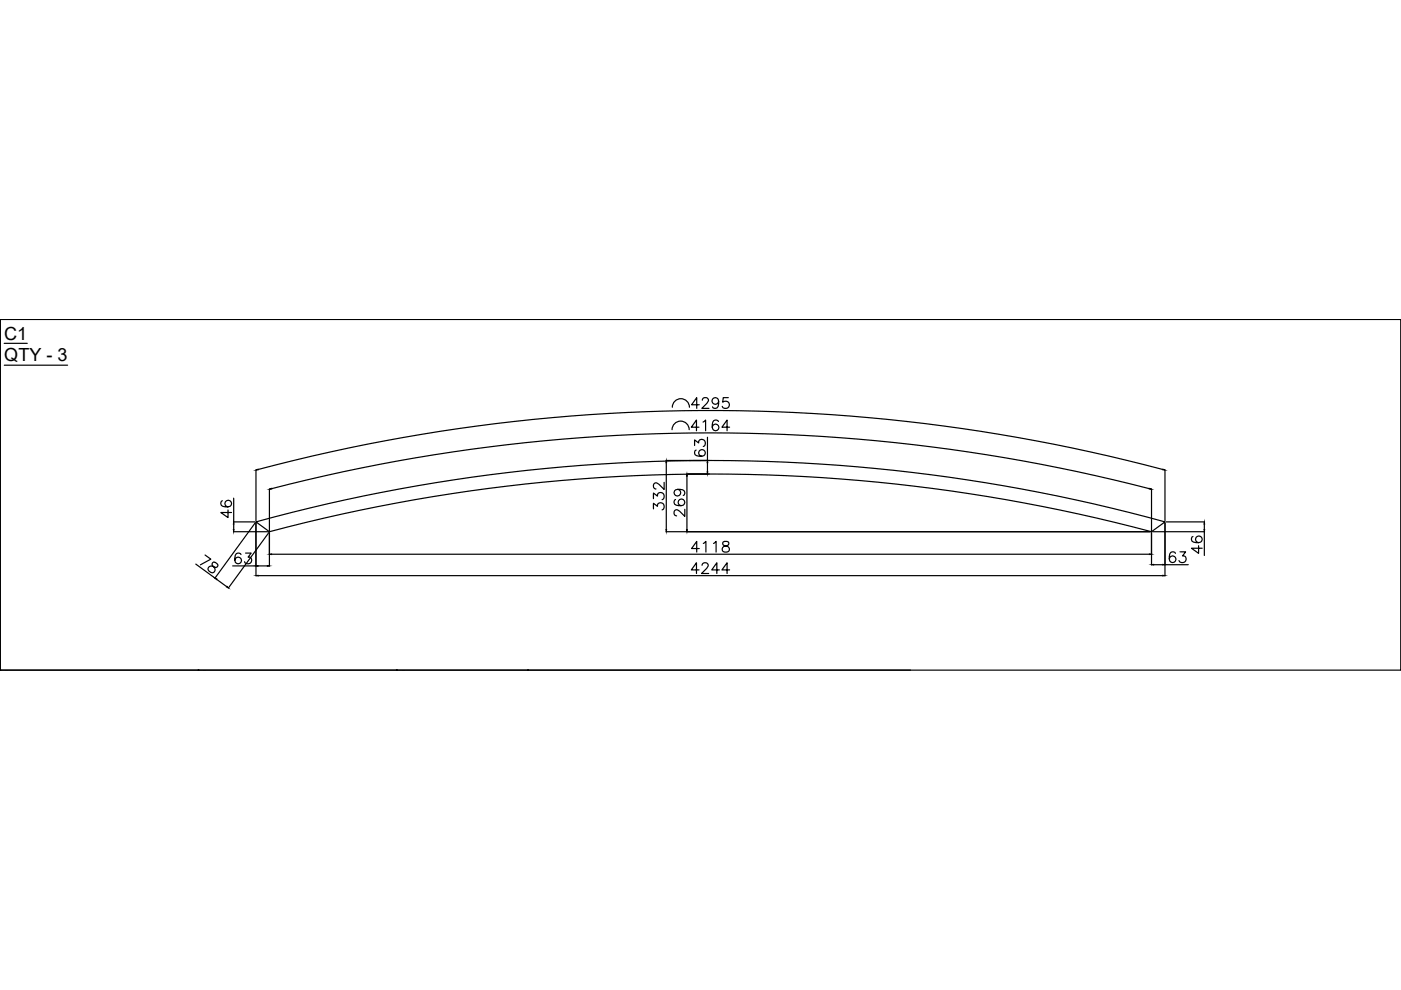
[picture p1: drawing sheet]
<svg xmlns="http://www.w3.org/2000/svg" width="297mm" height="210mm" viewBox="0 0 297 210" stroke-linecap="round" stroke-linejoin="round" font-family="sans-serif">
<defs><g id="words">
<g font-size="3.8">
<text x=".9" y="72">C1</text>
<text x=".9" y="76.6">QTY - 3</text>
<text x=".2" y="145">SP1</text>
<text x="26.4" y="145.5">QTY - 2 SP2</text>
<text x="68.5" y="145.5">QTY - 2 SP3</text>
</g>
</g></defs>
<!-- layer: 0 -->
<g fill="none" stroke="#000" stroke-width=".25">
<path d="M.1 67.7v74.4h192.9M.1 67.7h296.9v74.4h-296.9zM.9 72.8h4.9M.9 77.4h13.4M297 67.7h.1M297 67.7v74.4M54.3 99.6v10.8M54.7 99.6a373.9 373.9 0 0 1 191.9 0M141.2 97.6h9.2M141.3 98.1v14.2M142.5 91.1a1.82 1.82 0 0 1 1.8-1.8 1.82 1.82 0 0 1 1.8 1.8M142.5 86.3a1.82 1.82 0 0 1 1.9-1.8 1.82 1.82 0 0 1 1.8 1.8"/>
<path d="M147.3 94.5v-1.2l.8 .6a.73 .73 0 0 1 .9-.8 .73 .73 0 0 1 .5 1l-.1 .4-.3 .2M147.6 95.4a.67 .67 0 0 0-.2 1 1.36 1.36 0 0 0 2.1-.3 .71 .71 0 0 0-.6-.8 .71 .71 0 0 0-.8 .7 .71 .71 0 0 0 .7 .7M148.2 90.6h-1.6l1.1-1.5v2.2M148.3 85.8h-1.7l1.1-1.5v2.3M148.9 84.9l.1-.4 .3-.2 .7 .1a.51 .51 0 0 1 .1 .8l-1.3 1.4h1.5M149.1 89.5l.5-.4v2.2M150 92.7v4.9M150 98.1v1.9M152.3 89.4a.65 .65 0 0 0-.6-.3 .65 .65 0 0 0-.6 .4 1.31 1.31 0 0 0 .6 1.8 .71 .71 0 0 0 .7-.6 .71 .71 0 0 0-.6-.8 .71 .71 0 0 0-.8 .7M152.4 85.1a.71 .71 0 0 1-1 .6 .71 .71 0 0 1-.3-1.1 .71 .71 0 0 1 1.2 0 2.05 2.05 0 0 1-.3 1.9 .67 .67 0 0 1-.9-.2M154.4 84.3h-1.1l-.1 1a.8 .8 0 0 1 1.2 0 .8 .8 0 0 1-.1 1.2 .8 .8 0 0 1-1.2-.3M154.7 90.6h-1.6l1.1-1.5v2.2"/>
<path d="M247 99.6v10.8M41.5 119.6l4.1 3M43.5 117.7l1.2 .9-2.2 1.2M45.1 119.3l-.1 .1a1.21 1.21 0 0 0 .5 1.1 .62 .62 0 0 1-.1 .8 .62 .62 0 0 1-.7 0l-.4-.2a.65 .65 0 0 1 0-.9 .65 .65 0 0 1 .9-.1l.4 .2a.46 .46 0 0 0 .6-.5 .85 .85 0 0 0-1.1-.5zM47.1 106.2a.65 .65 0 0 0-.3 .6 .65 .65 0 0 0 .5 .6 1.33 1.33 0 0 0 1.8-.6 .7 .7 0 0 0-.7-.7 .7 .7 0 0 0-.7 .6 .7 .7 0 0 0 .6 .8M48.3 108.1v1.6l-1.5-1h2.3M49.3 120h5M49.5 110.7h4.5M49.5 112.7h7.4M49.5 105.6v5.1M49.5 111.1v1.2M51.1 117.6a.68 .68 0 0 0-1-.2 1.74 1.74 0 0 0 0 2 .71 .71 0 0 0 1-.3 .71 .71 0 0 0-.4-1 .71 .71 0 0 0-.9 .7"/>
<path d="M52.1 117.3h1.2l-.7 .8a.76 .76 0 0 1 .7 1.1 .76 .76 0 0 1-1.2 .2l-.3-.3M54.1 110.8l-8.6 11.8M54.3 110.7a363.2 363.2 0 0 1 192.7 0l-2.9 2a363.5 363.5 0 0 0-187 0zM54.3 110.9v11.2M54.7 120h2M57 112.9l-8.6 11.8M57.1 103.7v8.8M57.1 113v7.1M57.6 103.6a371.9 371.9 0 0 1 186.1 0M57.6 117.5h186.1M138.5 107.9v-1.2l.9 .7a.76 .76 0 0 1 1.1-.7 .76 .76 0 0 1 .2 1.2l-.3 .2M138.5 105.7v-1.2l.9 .7a.73 .73 0 0 1 .8-.8 .73 .73 0 0 1 .6 1l-.1 .3-.3 .2"/>
<path d="M140.8 102.3v1.5l-1.1-1.1a.71 .71 0 0 0-.9-.2l-.3 .3v.4l.3 .4 .3 .1M141.2 112.7h102.7M143.2 105.9a.67 .67 0 0 0-.2 1 1.74 1.74 0 0 0 2.1 0 .71 .71 0 0 0-.4-1 .71 .71 0 0 0-.9 .4 .71 .71 0 0 0 .6 .9M143.7 103.8a.71 .71 0 0 1 .6 .9 .71 .71 0 0 1-1.1 .3 .71 .71 0 0 1 0-1.1 2.02 2.02 0 0 1 1.9 .2 .66 .66 0 0 1-.2 1M145.2 108v1.5l-1.1-1.1a.69 .69 0 0 0-1.1-.1l-.1 .6 .2 .4 .4 .1M145.6 100.5h4.8M145.6 101v11.3M148.3 116.3h-1.7l1.1-1.5v2.3M148.9 119.9l.1-.4 .3-.2 .6 .1a.5 .5 0 0 1 .1 .8l-1.3 1.4h1.6M149.1 115.2l.6-.4v2.3M151.3 115.2l.5-.4v2.3M153.3 114.9a.47 .47 0 0 0 .3 .8 .94 .94 0 0 1 1 .9 .75 .75 0 0 1-.9 .5 .75 .75 0 0 1-.5-1l.2-.2a.94 .94 0 0 0 1.1-.8 .85 .85 0 0 0-1.2-.2z"/>
<path d="M244.1 103.7v8.8M244.1 113v6.8M244.4 112.7h11M244.6 119.7h1.9M247 110.9v11.2M247 119.7h4.9M247.2 110.7h8.2M249.2 117.3a.67 .67 0 0 0-1-.2 1.75 1.75 0 0 0 0 2.1 .71 .71 0 0 0 1.1-.4 .71 .71 0 0 0-.5-.9 .71 .71 0 0 0-.9 .6M250.2 117h1.2l-.7 .9a.76 .76 0 0 1 .7 1 .76 .76 0 0 1-1.2 .3l-.2-.4M252.9 113.8a.67 .67 0 0 0-.2 .9 1.36 1.36 0 0 0 2.2-.3 .71 .71 0 0 0-.7-.8 .71 .71 0 0 0-.7 .7 .71 .71 0 0 0 .6 .8M254.1 115.7v1.6l-1.5-1.1h2.3M255.3 111.1v1.2"/>
<path d="M255.3 112.7v5.1M45.9 122.8l2.2 1.6M54.7 122.1h191.8M148.2 120.8h-1.6l1.1-1.5v2.3M152.5 120.8h-1.6l1.1-1.5v2.3M154.7 120.8h-1.6l1.1-1.5v2.3M297 142.1h.1"/>
</g>
<g fill="#000" stroke="#000" stroke-width=".21">
<path d="M54.3 99.7l.4-.2v.1zM141.3 97.6v.5h-.1zM150 97.6l.1 .5h-.2zM246.6 99.5l.4 .2-.5-.1zM49.5 112.3h.1l-.1 .4zM49.5 110.7l.1 .4h-.1zM54.3 120l.4-.1v.2zM56.7 119.9l.4 .1-.4 .1zM57.1 117.5l.5-.1v.2zM57.1 103.7l.4-.2 .1 .2zM141.2 112.3h.1v.4zM145.6 100.5l.1 .5h-.1z"/>
<path d="M145.6 112.3h.1l-.1 .4zM149.9 100h.2l-.1 .5zM243.7 117.4l.4 .1-.4 .1zM243.7 103.5l.4 .2h-.4zM244.1 119.7h.5v.1zM246.5 119.7h.5l-.5 .1zM255.3 110.7l.1 .4h-.1zM255.3 112.3h.1l-.1 .4zM45.6 122.6l.4 .2-.1 .1zM48.1 124.3l.3 .4-.4-.2zM54.3 122.1l.4-.1v.1zM246.5 122l.5 .1h-.5z"/>
<circle cx=".1" cy="142.1" r=".1"/>
<circle cx="42.1" cy="142.1" r=".11"/>
<circle cx="84.1" cy="142.1" r=".11"/>
<circle cx="112" cy="142.1" r=".11"/>
</g>
<use href="#words"/>
</svg>
